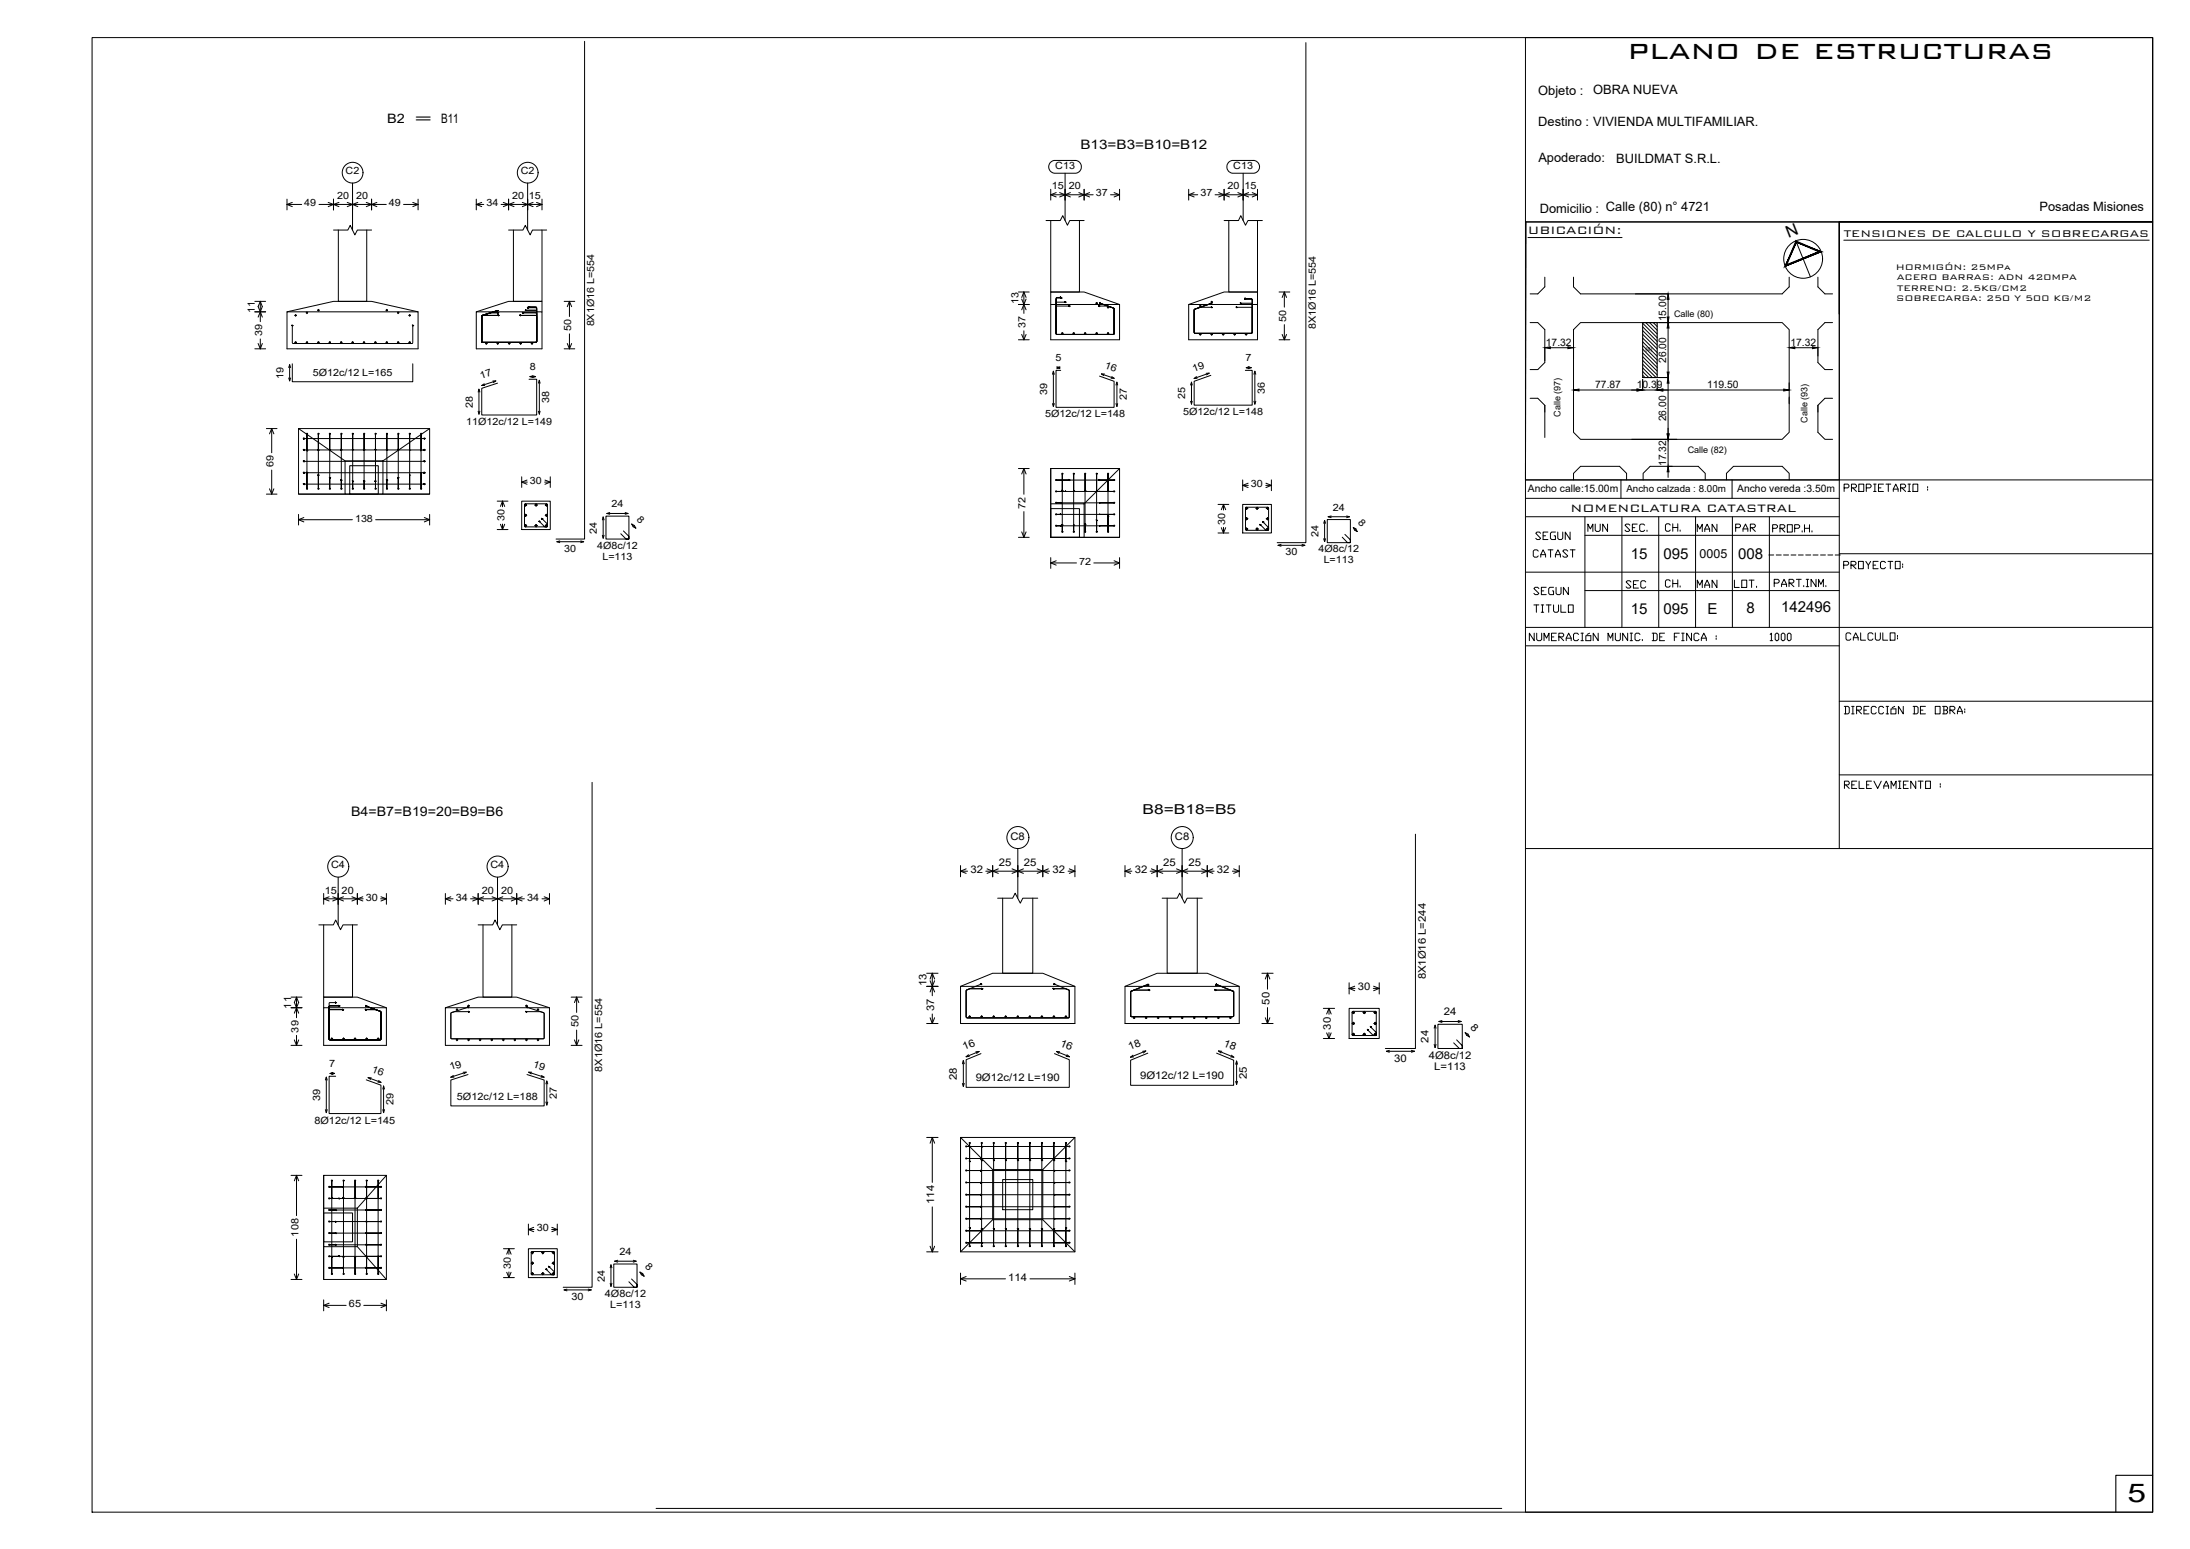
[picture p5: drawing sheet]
<svg xmlns="http://www.w3.org/2000/svg" width="594mm" height="420mm" viewBox="0 0 594 420" stroke-linecap="round" stroke-linejoin="round" font-family="sans-serif">
<defs><g id="words">
<text font-size="9.7" x="441.6" y="16.1">plano de estructuras</text>
<text font-size="7" x="577.1" y="407.5">5</text>
<g font-size="5.3">
<text x="429.7" y="145.3">MUN</text>
<text x="439.6" y="145.3">SEC.</text>
<text x="450.5" y="145.3">CH.</text>
<text x="469.5" y="145.3">PAR</text>
<text x="414.9" y="152.4">CATAST</text>
<text x="498.8" y="155.6">PROYECTO:</text>
<text x="439.9" y="160.9">SEC</text>
<text x="450.5" y="160.5">CH.</text>
<text x="414.9" y="162.6">SEGUN</text>
<text x="413.8" y="175">NUMERACIÓN MUNIC. DE FINCA : 1000</text>
<text x="499.5" y="175">CALCULO:</text>
<text x="499.2" y="215.2">RELEVAMIENTO :</text>
</g>
<g font-size="4.9">
<text x="499.2" y="134.4">PROPIETARIO :</text>
<text x="415.2" y="147.5">SEGUN</text>
<text x="459.3" y="145.3">MAN</text>
<text x="459.3" y="160.5">MAN</text>
<text x="469.2" y="160.5">LOT.</text>
<text x="414.9" y="167.2">TITULO</text>
<text x="499.2" y="194.7">DIRECCIÓN DE OBRA:</text>
</g>
<text font-size="4.5" x="485.1" y="64.7" transform="rotate(-22 485.1 64.7)">N</text>
<g font-size="4.1">
<text x="442.4" y="151.6">15</text>
<text x="451.3" y="151.6">095</text>
<text x="471.5" y="151.7">008</text>
<text x="442.4" y="166.6">15</text>
<text x="451.3" y="166.6">095</text>
<text x="463.2" y="166.6">E</text>
<text x="473.8" y="166.2">8</text>
<text x="483.2" y="166.1">142496</text>
</g>
<g font-size="3.9">
<text x="414.5" y="63.5">UBICACIÓN:</text>
<text x="426" y="138.8">NOMENCLATURA CATASTRAL</text>
</g>
<text font-size="3.7" x="309.9" y="220.9">B8=B18=B5</text>
<text font-size="3.6" x="95.2" y="221.3">B4=B7=B19=20=B9=B6</text>
<g font-size="3.5">
<text x="417.3" y="25.7">Objeto :</text>
<text x="432.2" y="25.5">OBRA NUEVA</text>
<text x="105" y="33.5">B2</text>
<text x="112.5" y="33.5">= B11</text>
<text x="417.3" y="34.3">Destino : VIVIENDA MULTIFAMILIAR.</text>
<text x="293.1" y="40.5">B13=B3=B10=B12</text>
<text x="417.3" y="43.9">Apoderado:</text>
<text x="438.4" y="44.2">BUILDMAT S.R.L.</text>
<text x="417.7" y="57.7">Domicilio : Calle (80) n° 4721</text>
<text x="553.3" y="57.4">Posadas Misiones</text>
<text x="500.2" y="64.3">TENSIONES DE CALCULO Y SOBRECARGAS</text>
</g>
<text font-size="3.4" x="461.1" y="151.3">0005</text>
<g font-size="2.9">
<text x="514.3" y="73.1">HORMIGÓN: 25MPa</text>
<text x="514.6" y="75.9">ACERO BARRAS: ADN 420MPA</text>
<text x="514.3" y="81.7">SOBRECARGA: 250 Y 500 KG/M2</text>
<text x="514.6" y="78.8">TERRENO: 2.5KG/CM2</text>
</g>
<g font-size="2.8">
<text x="452" y="87.2" transform="rotate(-90 452 87.2)">15.00</text>
<text x="419.4" y="93.8">17.32</text>
<text x="485.7" y="93.8">17.32</text>
<text x="452" y="98.4" transform="rotate(-90 452 98.4)">26.00</text>
<text x="432.7" y="105.2">77.87</text>
<text x="444" y="105.2">10.39</text>
<text x="463.1" y="105.2">119.50</text>
<text x="452" y="114.3" transform="rotate(-90 452 114.3)">26.00</text>
<text x="452" y="126.4" transform="rotate(-90 452 126.4)">17.32</text>
<text x="414.4" y="133.5">Ancho calle:15.00m</text>
<text x="471.3" y="133.5">Ancho vereda :3.50m</text>
<text x="274.1" y="227.7">C8</text>
<text x="318.7" y="227.7">C8</text>
<text x="263.2" y="236.8">32</text>
<text x="271" y="234.8">25</text>
<text x="277.7" y="234.8">25</text>
<text x="285.5" y="236.8">32</text>
<text x="307.8" y="236.8">32</text>
<text x="315.6" y="234.8">25</text>
<text x="322.4" y="234.8">25</text>
<text x="330.1" y="236.8">32</text>
<text x="251.4" y="267.5" transform="rotate(-90 251.4 267.5)">13</text>
<text x="368.3" y="268.6">30</text>
<text x="386.8" y="265.7" transform="rotate(-90 386.8 265.7)">8X1Ø16 L=244</text>
<text x="253.4" y="274.3" transform="rotate(-90 253.4 274.3)">37</text>
<text x="344.3" y="272.5" transform="rotate(-90 344.3 272.5)">50</text>
<text x="391.7" y="275.3">24</text>
<text x="361" y="279.3" transform="rotate(-90 361 279.3)">30</text>
<text x="398.7" y="278.8" transform="rotate(45 398.7 278.8)">8</text>
<text x="261.6" y="284.9" transform="rotate(-22 261.6 284.9)">16</text>
<text x="287.4" y="283.6" transform="rotate(22 287.4 283.6)">16</text>
<text x="306.5" y="284.9" transform="rotate(-22 306.5 284.9)">18</text>
<text x="331.7" y="283.6" transform="rotate(22 331.7 283.6)">18</text>
<text x="378.2" y="288">30</text>
<text x="387.5" y="282.8" transform="rotate(-90 387.5 282.8)">24</text>
<text x="387.6" y="287.2">4Ø8c/12</text>
<text x="259.5" y="292.9" transform="rotate(-90 259.5 292.9)">28</text>
<text x="264.7" y="293.2">9Ø12c/12 L=190</text>
<text x="309.3" y="292.6">9Ø12c/12 L=190</text>
<text x="338.2" y="292.7" transform="rotate(-90 338.2 292.7)">25</text>
<text x="389" y="290.3">L=113</text>
<text x="253.4" y="326.6" transform="rotate(-90 253.4 326.6)">114</text>
<text x="273.5" y="347.4">114</text>
</g>
<g font-size="2.7">
<text x="93.8" y="47.3">C2</text>
<text x="141.3" y="47.3">C2</text>
<text x="286.3" y="45.7">C13</text>
<text x="334.6" y="45.7">C13</text>
<text x="285.3" y="51.4">15</text>
<text x="289.9" y="51.4">20</text>
<text x="297.3" y="53.3">37</text>
<text x="325.6" y="53.3">37</text>
<text x="333" y="51.4">20</text>
<text x="337.6" y="51.4">15</text>
<text x="82.5" y="56">49</text>
<text x="91.4" y="54">20</text>
<text x="96.6" y="54">20</text>
<text x="105.5" y="56">49</text>
<text x="132" y="56">34</text>
<text x="138.9" y="54">20</text>
<text x="143.5" y="54">15</text>
<text x="276.3" y="82.6" transform="rotate(-90 276.3 82.6)">13</text>
<text x="69.1" y="84.8" transform="rotate(-90 69.1 84.8)">11</text>
<text x="155" y="89.8" transform="rotate(-90 155 89.8)">50</text>
<text x="161.2" y="88.6" transform="rotate(-90 161.2 88.6)">8X1Ø16 L=554</text>
<text x="278.2" y="89" transform="rotate(-90 278.2 89)">37</text>
<text x="348.9" y="87.3" transform="rotate(-90 348.9 87.3)">50</text>
<text x="356.9" y="89.2" transform="rotate(-90 356.9 89.2)">8X1Ø16 L=554</text>
<text x="71.1" y="91.2" transform="rotate(-90 71.1 91.2)">39</text>
<text x="84.8" y="101.9">5Ø12c/12 L=165</text>
<text x="143.7" y="100.5">8</text>
<text x="286.3" y="98">5</text>
<text x="299.5" y="99.9" transform="rotate(20 299.5 99.9)">16</text>
<text x="323.8" y="100.9" transform="rotate(-20 323.8 100.9)">19</text>
<text x="337.9" y="98">7</text>
<text x="76.9" y="102.7" transform="rotate(-90 76.9 102.7)">19</text>
<text x="130.5" y="102.8" transform="rotate(-18 130.5 102.8)">17</text>
<text x="284.1" y="107.1" transform="rotate(-90 284.1 107.1)">39</text>
<text x="343.1" y="106.8" transform="rotate(-90 343.1 106.8)">36</text>
<text x="128.2" y="110.6" transform="rotate(-90 128.2 110.6)">28</text>
<text x="148.9" y="109.3" transform="rotate(-90 148.9 109.3)">38</text>
<text x="283.5" y="113.2">5Ø12c/12 L=148</text>
<text x="305.6" y="108.6" transform="rotate(-90 305.6 108.6)">27</text>
<text x="320.9" y="112.6">5Ø12c/12 L=148</text>
<text x="321.5" y="108.3" transform="rotate(-90 321.5 108.3)">25</text>
<text x="126.5" y="115.2">11Ø12c/12 L=149</text>
<text x="74.2" y="126.8" transform="rotate(-90 74.2 126.8)">69</text>
<text x="143.8" y="131.3">30</text>
<text x="165.9" y="137.6">24</text>
<text x="339.3" y="132.1">30</text>
<text x="441.2" y="133.5">Ancho calzada : 8.00m</text>
<text x="96.3" y="141.5">138</text>
<text x="136.8" y="141.4" transform="rotate(-90 136.8 141.4)">30</text>
<text x="172.6" y="140.9" transform="rotate(45 172.6 140.9)">8</text>
<text x="278.2" y="138" transform="rotate(-90 278.2 138)">72</text>
<text x="332.4" y="142.3" transform="rotate(-90 332.4 142.3)">30</text>
<text x="361.5" y="138.5">24</text>
<text x="368.3" y="141.9" transform="rotate(46 368.3 141.9)">8</text>
<text x="153.1" y="149.6">30</text>
<text x="161.9" y="144.7" transform="rotate(-90 161.9 144.7)">24</text>
<text x="162" y="148.9">4Ø8c/12</text>
<text x="357.6" y="145.7" transform="rotate(-90 357.6 145.7)">24</text>
<text x="357.6" y="149.9">4Ø8c/12</text>
<text x="163.4" y="151.8">L=113</text>
<text x="292.7" y="153.2">72</text>
<text x="348.7" y="150.6">30</text>
<text x="359.1" y="152.7">L=113</text>
<text x="89.8" y="235.5">C4</text>
<text x="133.1" y="235.5">C4</text>
<text x="88.1" y="242.4">15</text>
<text x="92.7" y="242.4">20</text>
<text x="99.2" y="244.3">30</text>
<text x="123.6" y="244.3">34</text>
<text x="130.7" y="242.4">20</text>
<text x="135.9" y="242.4">20</text>
<text x="143" y="244.3">34</text>
<text x="79" y="273.6" transform="rotate(-90 79 273.6)">11</text>
<text x="80.9" y="280.1" transform="rotate(-90 80.9 280.1)">39</text>
<text x="156.9" y="278.6" transform="rotate(-90 156.9 278.6)">50</text>
<text x="89.3" y="289.5">7</text>
<text x="100.7" y="290.7" transform="rotate(20 100.7 290.7)">16</text>
<text x="122.3" y="290.4" transform="rotate(-18 122.3 290.4)">19</text>
<text x="144.4" y="289.3" transform="rotate(18 144.4 289.3)">19</text>
<text x="163.3" y="290.7" transform="rotate(-90 163.3 290.7)">8X1Ø16 L=554</text>
<text x="86.8" y="298.6" transform="rotate(-90 86.8 298.6)">39</text>
<text x="106.8" y="299.8" transform="rotate(-90 106.8 299.8)">29</text>
<text x="124" y="298.3">5Ø12c/12 L=188</text>
<text x="151" y="298.1" transform="rotate(-90 151 298.1)">27</text>
<text x="85.3" y="304.8">8Ø12c/12 L=145</text>
<text x="80.9" y="335.4" transform="rotate(-90 80.9 335.4)">108</text>
<text x="145.6" y="334">30</text>
<text x="168" y="340.4">24</text>
<text x="138.6" y="344.3" transform="rotate(-90 138.6 344.3)">30</text>
<text x="164" y="347.6" transform="rotate(-90 164 347.6)">24</text>
<text x="174.8" y="343.8" transform="rotate(44 174.8 343.8)">8</text>
<text x="155" y="352.6">30</text>
<text x="164.1" y="351.9">4Ø8c/12</text>
<text x="94.7" y="354.6">65</text>
<text x="165.5" y="354.8">L=113</text>
</g>
<text font-size="2.6" x="478.7" y="151.7">----------</text>
<g font-size="2.5">
<text x="454.1" y="86.1">Calle (80)</text>
<text x="423.3" y="113" transform="rotate(-90 423.3 113)">Calle (97)</text>
<text x="490.3" y="114.7" transform="rotate(-90 490.3 114.7)">Calle (93)</text>
<text x="457.8" y="122.8">Calle (82)</text>
</g>
<text font-size="1.5" x="446.4" y="95.2">(8)</text>
</g></defs>
<!-- layer: Dibujo_Geometria -->
<g fill="none" stroke="#000" stroke-width=".27">
<path d="M283.8 59.8h3.8l.7-1.3 1.3 2.6 .6-1.3h3.9M285 59.8v19.4h7.8v-19.4M332.1 59.8h3.9l.6-1.3 1.3 2.6 .6-1.3h3.9M333.3 59.8v19.4h7.8v-19.4M90.5 62.4h3.9l.6-1.3 1.3 2.6 .6-1.3h3.9M91.8 62.4v19.3h7.7v-19.3M138 62.4h3.9l.6-1.3 1.3 2.6 .6-1.3h3.9M139.3 62.4v19.3h7.7v-19.3M77.9 84.6h35.5v10h-35.5zM77.9 84.6l12.6-2.9h10.3l12.6 2.9M129.2 84.6h17.8v10h-17.8zM129.2 84.6l8.8-2.9h9v2.9"/>
<path d="M285 82.6h18.7v9.6h-18.7zM285 82.6v-3.4h9.1l9.6 3.4M322.5 82.6h18.6v9.6h-18.6zM322.5 82.6l9.6-3.4h9v3.4M81 116.2h35.5v17.8h-35.5zM81 116.2l12.6 8.8M116.5 116.2l-12.6 8.8M81 134h12.6M93.6 125h10.3v9h-10.3zM94.9 126.3h7.7v7.7h-7.7zM103.9 134h12.6M141.5 135.9h7.8v7.7h-7.8z"/>
<path d="M285 127.1h18.7v18.7h-18.7zM285 136.7h9.1v9.1h-9.1zM285 138h7.8v7.8h-7.8zM285 127.1v9.6M303.7 127.1l-9.6 9.6M337.1 136.8h7.8v7.8h-7.8zM294.1 145.8h9.6M86.5 250.9h3.9l.7-1.3 1.3 2.6 .6-1.3h3.9M87.8 250.9v19.6h7.8v-19.6M129.7 250.9h3.9l.7-1.3 1.3 2.6 .7-1.3h3.9M131 250.9v19.6h7.9v-19.6M270.6 243.6h4.1l.7-1.3 1.4 2.7 .7-1.4h4"/>
<path d="M272 243.6v20.4h8.2v-20.4M315.3 243.6h4l.7-1.3 1.4 2.7 .6-1.4h4.1M316.6 243.6v20.4h8.2v-20.4M87.8 273.3h17v10.2h-17zM87.8 273.3v-2.8h9.1l7.9 2.8M120.8 273.3h28.3v10.2h-28.3zM120.8 273.3l8.9-2.8h10.5l8.9 2.8M260.6 267.5h31v10.1h-31zM260.6 267.5l8.7-3.5h13.6l8.7 3.5M305.2 267.5h31v10.1h-31zM305.2 267.5l8.7-3.5h13.6l8.7 3.5M366 273.5h8.1v8.2h-8.1z"/>
<path d="M87.8 318.8h17v28.2h-17zM87.8 318.8v8.9M104.8 318.8l-7.9 8.9M260.6 308.5h31v31.1h-31zM260.6 308.5l8.7 8.7M269.3 317.2h13.6v13.6h-13.6zM272 320h8.2v8.1h-8.2zM291.6 308.5l-8.7 8.7M87.8 327.7h9.1v10.5h-9.1zM87.8 329h7.8v7.8h-7.8zM87.8 338.2v8.8M96.9 338.2l7.9 8.8"/>
<path d="M143.3 338.7h7.9v7.8h-7.9zM269.3 330.8l-8.7 8.8M282.9 330.8l8.7 8.8"/>
</g>
<!-- layer: Dibujo_Barras -->
<g fill="none" stroke="#000" stroke-width=".27">
<path d="M79.3 88.3h.1M79.3 88.3l.1 4.9h32.4l.2-4.9M79.9 85.6h.5M79.9 92.9h.5M80.2 85.3v.5M80.2 92.7v.4M83 92.9h.5M83 84.8h.5M83.3 84.6v.5M83.3 92.7v.4M86.1 92.9h.5M86.1 84.2h.5"/>
<path d="M86.4 83.9v.5M86.4 92.7v.4M89.2 92.9h.5M89.5 92.7v.4M92.3 92.9h.5M92.5 92.7v.4M95.4 92.9h.5M95.6 92.7v.4M98.5 92.9h.5M98.7 92.7v.4M101.6 92.9h.5M101.8 92.7v.4"/>
<path d="M104.7 92.9h.5M104.7 84.2h.5M104.9 83.9v.5M104.9 92.7v.4M107.8 92.9h.4M107.8 84.8h.4M108 84.6v.5M108 92.7v.4M110.9 85.6h.4M110.9 92.9h.4M111.1 85.3v.5M111.1 92.7v.4"/>
<path d="M112 88.3h.1M131.7 93.2h.5M131.9 93v.4M134.8 93.2h.5M135 84.2h.1M135 93v.4M135 84.8h.1M135 84.8a6.6 6.6 0 0 0-4.2 .8v7.2h14.6l.2-.2-.1-7.6-3.6-.2M135.2 85.6h.1M135.2 85.6h-4.3l-.2 .1 .1 7.1h14.7v-7.1l-4.4-.1M137.9 93.2h.4M138.1 93v.4"/>
<path d="M141 93.2h.4M141.1 85.6h.1M141.2 93v.4M141.9 84.8h.1M142.5 84.2h.1M142.5 84.2l3 .1v8.5h-14.7l-.1-7.1 4.3-1.5M143.2 83.4h.1M143.2 83.4h2.1l.3 .3-.1 9.1h-14.8v-7.1l4.3-1.5-4.3 1.5v7.1h14.8v-8.5l-3-.1M143.5 83.2h.1M143.5 83.2h1.8l.3 .2-.1 9.4h-14.8v-7.1l4.3-1.5-4.3 1.5v7.1h14.8l.1-9.1-.3-.3h-2.1M144.1 93.2h.4M144.3 93v.4"/>
<path d="M287.7 80.7h.1M287.7 80.7h-1.1l-.1 .2 .1 9.8 15.6-.1v-6.9l-3.9-1.5 3.9 1.5v6.9l-15.6 .1-.1-9.6 .2-.2h1.2M287.9 80.9h.1M287.9 90.4h.5M288.2 90.2v.4M289 82h.1M289 82h-2.4l-.1 .2 .1 8.5h15.5l.1-7-3.9-1.5M290.1 83h.1M290.1 83l-3.6 .1 .1 7.6h15.5v-7.1a6.2 6.2 0 0 0-3.9-.6M291 90.4h.5M291.3 90.2v.4M294.1 90.4h.5"/>
<path d="M294.3 90.2v.4M297.2 90.4h.5M297.2 82.3h.5M297.5 82v.5M297.5 90.2v.4M298.2 83h.1M298.3 82.2h.1M300.4 90.4h.4M300.4 83.4h.4M300.6 83.1v.5M300.6 90.2v.4M325.3 90.7h.5"/>
<path d="M325.3 83h.5M325.6 82.8v.5M325.6 90.5v.4M328.5 82.3h.1M328.5 90.7h.4M328.5 82h.4M328.6 83.4h.1M328.6 83.4h-3.1l-1.6 .6 .2 6.4h15.5v-6.9l-4.2-.1M328.7 81.7v.5M328.7 90.5v.4M331.6 90.7h.4M331.8 90.5v.4"/>
<path d="M334.7 90.7h.5M334.9 90.5v.4M335.4 83.4h.1M336.5 82.3h.1M336.5 82.3l3.1 .1v8h-15.5l-.2-6.4 4.6-1.7M337.6 81.2h.1M337.8 90.7h.4M337.8 81h.1M337.8 81h1.6l.3 .2-.1 9.2h-15.5l-.2-6.4 4.6-1.7-4.6 1.7 .2 6.4h15.5l.1-9-.1-.2h-2M338 90.5v.4M82.4 119h.1M82.4 119h32.7"/>
<path d="M115.1 119h.1M82.4 131.3h.1M82.4 128.2h.1M82.4 125.1h.1M82.4 122h.1M82.4 131.3h32.7M82.4 128.2h32.7M82.4 125.1h32.7M82.4 122h32.7M83.3 128.2h.1M83.3 122.2h.1M83.3 122.2v-4.5v14.9v-4.4"/>
<path d="M86.4 128.9h.1M86.4 122.1h.1M86.4 122.1v-4.4v14.9v-3.7M89.5 129.6h.1M89.5 122h.1M89.5 122v-4.3v14.9v-3M92.6 130.3h.1M92.6 122h.1M92.6 122v-4.3v14.9v-2.3M95.7 130.5h.1M95.7 122h.1M95.7 122v-4.3v14.9v-2.1"/>
<path d="M98.8 130.5h.1M98.8 122h.1M98.8 122v-4.3v14.9v-2.1M101.9 130.5h.1M101.9 122h.1M101.9 122v-4.3v14.9v-2.1M104.9 130.3h.1M104.9 122h.1M104.9 122v-4.3v14.9v-2.3M108 129.6h.1M108 122h.1M108 122v-4.3v14.9v-3"/>
<path d="M111.1 128.9h.1M111.1 122.1h.1M111.1 122.1v-4.4v14.9v-3.7M114.2 128.2h.1M114.2 122.2h.1M114.2 122.2v-4.5v14.9v-4.4M115.1 131.3h.1M115.1 128.2h.1M115.1 125.1h.1M115.1 122h.1M142.3 139.8h.6M142.3 137h.6"/>
<path d="M142.6 136.7v.6M142.6 139.5v.6M145.1 137h.6M145.4 136.7v.6M147.9 139.8h.6M147.9 137h.6M148.2 136.7v.6M148.2 139.5v.6M287.7 139.5h.1M287.7 139.5h-1.2h15.7h-3.9M287.9 136.4h.1M287.9 136.4h-1.4h15.7h-3.9"/>
<path d="M288.2 133.1h.1M288.2 133.1v-4.6v15.8v-1.9M289 133.3h.1M289 133.3h-2.5h15.7h-3.9M290.1 130.2h.1M290.1 130.2h-3.6h15.7h-4M291.3 133.1h.1M291.3 133.1v-4.6v15.8v-1.9M294.3 133.1h.1M294.3 133.1v-4.6v15.8v-2.1M297.5 133.1h.1M297.5 133.1v-4.6v15.8v-3.2"/>
<path d="M298.2 130.2h.1M298.3 139.5h.1M298.3 136.4h.1M298.3 133.3h.1M300.6 133.3h.1M300.6 133.3v-4.8v15.8v-4.3M337.9 137.9h.6M338.2 137.6v.6M340.7 137.9h.6M341 137.6v.6M343.5 137.9h.6M343.8 137.6v.6"/>
<path d="M142.3 142.6h.6M142.6 142.3v.6M145.1 142.6h.6M145.4 142.3v.6M146.3 141.4h.1M147.1 140.7h.1M147.1 140.7l1.4 1.5-.1 .7h-6v-6.2l6.1 .1v6h-.8l-1.4-1.4M147.9 142.6h.6M148.2 142.3v.6M287.7 142.6h.1M287.7 142.6h-1.2h15.7h-3.9M288.2 142.4h.1"/>
<path d="M291.3 142.4h.1M294.3 142.2h.1M297.5 141.1h.1M298.3 142.6h.1M300.6 140h.1M337.9 143.5h.6M337.9 140.7h.6M338.2 140.4v.6M338.2 143.2v.6M340.7 143.5h.6M341 143.2v.6M341.9 142.4h.1"/>
<path d="M342.6 141.6h.1M342.6 141.6l1.5 1.5-.1 .7h-6.1v-6.2l6.2 .1v6l-.7 .1-1.5-1.4M343.5 143.5h.6M343.5 140.7h.6M343.8 140.4v.6M343.8 143.2v.6M91.1 271.9h.1M91.1 271.9l-1.8 .2v9.8l.2 .2 13.7-.1 .1-7.5-3.9-1.6 3.9 1.6-.1 7.5-13.9-.1v-8.9l2.6-.2-2.6 .2v8.9l13.9 .1 .1-7.5-3.9-1.6M91.9 272.8h.1M93 273.9h.1M93 273.9l-3.7 .1v7.9l13.9 .1 .1-7.5-1.4-.6h-2.7M99.2 273.9h.1"/>
<path d="M99.4 272.9h.1M123.7 273.9h.5M124 273.6v.5M126.9 272.8h.4M127 273.2h.1M127 273.2l-4.7 1.6 .1 6.9h25.1v-7l-4.5-1.5M127.1 272.6v.5M127.1 274.4h.1M127.1 274.4h-3.8l-1 .4 .1 6.9h25.1v-7l-.9-.3h-3.9M142.5 272.8h.5M142.7 274.4h.1M142.8 272.6v.5"/>
<path d="M143 273.2h.1M145.7 273.9h.5M145.9 273.6v.5M262.8 275.8h.5M263 275.5v.5M266 275.8h.5M266.1 267h.1M266.1 267l-4 1.7v7.1l.2 .3h27.6l.2-7.4-4.1-1.7M266.3 275.5v.5M266.4 268.2h.1M266.4 268.2h-3.3l-.9 .4-.1 7.2 .2 .3h27.6l.1-7.5-.9-.4h-3.3M269.3 275.8h.5"/>
<path d="M269.5 275.5v.5M272.6 275.8h.4M272.8 275.5v.5M275.8 275.8h.5M276.1 275.5v.5M279.1 275.8h.5M279.4 275.5v.5M282.4 275.8h.5M282.6 275.5v.5M285.6 275.8h.5M285.8 268.2h.1M285.9 275.5v.5"/>
<path d="M286 267h.1M288.9 275.8h.5M289.1 275.5v.5M307.4 276.1h.5M307.6 275.8v.5M310.6 276.1h.5M310.9 275.8v.5M311.4 267h.1M311.4 267l-4.7 2 .1 6.7h27.7l.1-6.8-4.6-1.9M311.4 267.2h.1M311.4 267.2h-.5l-4.2 1.8 .1 6.7h27.7l.1-6.8-4.1-1.6-.5-.1M311.7 268.6h.1"/>
<path d="M311.7 268.6h-4.1l-.9 .4 .1 6.7 27.8-.1v-6.7l-.8-.3h-4.1M313.9 276.1h.5M314.2 275.8v.5M317.2 276.1h.5M317.4 275.8v.5M320.4 276.1h.5M320.7 275.8v.5M323.7 276.1h.5M323.9 275.8v.5M327 276.1h.4M327.2 275.8v.5M329.7 268.6h.1"/>
<path d="M330 267.2h.1M330 267h.1M330.2 276.1h.5M330.5 275.8v.5M333.5 276.1h.5M333.8 275.8v.5M366.8 277.6h.6M366.8 274.7h.6M367.1 274.3v.7M367.1 277.3v.6M369.7 274.7h.7M370.1 274.3v.7"/>
<path d="M371 279.4h.1M371.8 278.6h.1M371.8 278.6l1.5 1.4v.9h-6.4l-.1-6.5h6.5v6.4h-.8l-1.5-1.4M372.7 277.6h.6M372.7 274.7h.6M373 274.3v.7M373 277.3v.6M89.8 281.8h.5M90 281.5v.5M92.9 281.8h.5M93.2 281.5v.5M96.1 281.8h.4"/>
<path d="M96.3 281.5v.5M99.2 281.8h.5M99.4 281.5v.5M102.3 281.8h.5M102.6 281.5v.5M123.7 282.1h.5M124 281.9v.4M126.9 282.1h.4M127.1 281.9v.4M130 282.1h.5M130.2 281.9v.4M133.1 282.1h.5"/>
<path d="M133.4 281.9v.4M136.3 282.1h.4M136.5 281.9v.4M139.4 282.1h.5M139.7 281.9v.4M142.5 282.1h.5M142.8 281.9v.4M145.7 282.1h.5M145.9 281.9v.4M366.8 280.6h.6M367.1 280.2v.7M369.7 280.6h.7"/>
<path d="M370.1 280.2v.7M372.7 280.6h.6M373 280.2v.7M263 315h.1M263 315v-5v28v-4.9M266.1 317.5h.1M266.1 314.2h.1M266.1 317.5h-4h28h-4.1M266.1 314.2h-4h28h-4.1M266.3 314.7h.1M266.3 314.7v-4.7v28v-4.7M266.4 311h.1"/>
<path d="M266.4 311h-4.3h28h-4.3M269.5 314.7h.1M269.5 314.7v-4.7v28v-4.6M272.8 314.7h.1M272.8 314.7v-4.7v28v-4.6M276.1 314.7h.1M276.1 314.7v-4.7v28v-4.6M279.4 314.7h.1M279.4 314.7v-4.7v28v-4.6M282.6 314.7h.1M282.6 314.7v-4.7v28v-4.6M285.8 311h.1"/>
<path d="M285.9 314.7h.1M285.9 314.7v-4.7v28v-4.7M286 317.5h.1M286 314.2h.1M289.1 315h.1M289.1 315v-5v28v-4.9M90 325h.1M90 325v-4.7v25.3v-4.7M91.1 337.7h.1M91.1 334.5h.1M91.1 331.3h.1M91.1 328.2h.1"/>
<path d="M91.1 337.7h-1.8h14h-3.9M91.1 334.5h-1.8h14h-3.9M91.1 331.3h-1.8h14h-3.9M91.1 328.2h-1.8h14h-3.9M91.9 325.1h.1M91.9 325.1h-2.6h14h-3.9M93 321.9h.1M93 321.9h-3.7h14h-4.1M93.2 325h.1M93.2 325v-4.7v25.3v-4.7M96.3 325h.1M96.3 325v-4.7v25.3v-4.7"/>
<path d="M99.2 321.9h.1M99.4 337.7h.1M99.4 334.5h.1M99.4 331.3h.1M99.4 328.2h.1M99.4 325.1h.1M99.4 325h.1M99.4 325v-4.7v25.3v-4.7M102.6 325.1h.1M102.6 325.1v-4.8v25.3v-4.9M144.1 339.8h.6M144.4 339.5v.6"/>
<path d="M146.9 339.8h.7M147.2 339.5v.6M149.8 339.8h.6M150.1 339.5v.6M263 333.1h.1M266.1 333.8h.1M266.1 330.6h.1M266.1 327.3h.1M266.1 324.1h.1M266.1 320.8h.1M266.1 333.8h-4h28h-4.1M266.1 330.6h-4h28h-4.1"/>
<path d="M266.1 327.3h-4h28h-4.1M266.1 324.1h-4h28h-4.1M266.1 320.8h-4h28h-4.1M266.3 333.3h.1M266.4 337.1h.1M266.4 337.1h-4.3h28h-4.3M269.5 333.4h.1M272.8 333.4h.1M276.1 333.4h.1M279.4 333.4h.1M282.6 333.4h.1M285.8 337.1h.1"/>
<path d="M285.9 333.3h.1M286 333.8h.1M286 330.6h.1M286 327.3h.1M286 324.1h.1M286 320.8h.1M289.1 333.1h.1M90 340.9h.1M91.9 340.8h.1M91.9 340.8h-2.6h14h-3.9M93 343.9h.1M93 343.9h-3.7h14h-4.1"/>
<path d="M93.2 340.9h.1M96.3 340.9h.1M99.2 343.9h.1M99.4 340.8h.1M99.4 340.9h.1M102.6 340.7h.1M144.1 345.5h.6M144.1 342.6h.6M144.4 342.3v.6M144.4 345.2v.6M146.9 345.5h.7M147.2 345.2v.6"/>
<path d="M148.2 344.3h.1M148.9 343.6h.1M148.9 343.6l1.5 1.4-.1 .8h-6.1l-.1-6.2h6.3l-.1 6.2h-.7l-1.4-1.5M149.8 345.5h.6M149.8 342.6h.6M150.1 342.3v.6M150.1 345.2v.6"/>
<circle cx="80.2" cy="85.5" r=".15"/>
<circle cx="80.2" cy="92.9" r=".15"/>
<circle cx="83.3" cy="92.9" r=".15"/>
<circle cx="83.3" cy="84.8" r=".15"/>
<circle cx="86.4" cy="92.9" r=".15"/>
<circle cx="86.4" cy="84.1" r=".15"/>
<circle cx="89.5" cy="92.9" r=".15"/>
<circle cx="92.6" cy="92.9" r=".15"/>
<circle cx="95.7" cy="92.9" r=".15"/>
<circle cx="98.7" cy="92.9" r=".15"/>
<circle cx="101.8" cy="92.9" r=".15"/>
<circle cx="104.9" cy="84.1" r=".15"/>
<circle cx="104.9" cy="92.9" r=".15"/>
<circle cx="108" cy="84.8" r=".15"/>
<circle cx="108" cy="92.9" r=".15"/>
<circle cx="111.1" cy="92.9" r=".15"/>
<circle cx="111.1" cy="85.5" r=".15"/>
<circle cx="131.9" cy="93.2" r=".15"/>
<circle cx="135" cy="93.2" r=".15"/>
<circle cx="138.2" cy="93.2" r=".15"/>
<circle cx="141.2" cy="93.2" r=".15"/>
<circle cx="144.3" cy="93.2" r=".15"/>
<circle cx="288.2" cy="90.4" r=".15"/>
<circle cx="291.3" cy="90.4" r=".15"/>
<circle cx="294.4" cy="90.4" r=".15"/>
<circle cx="297.5" cy="82.2" r=".15"/>
<circle cx="297.5" cy="90.4" r=".15"/>
<circle cx="300.6" cy="90.4" r=".15"/>
<circle cx="300.6" cy="83.3" r=".15"/>
<circle cx="325.6" cy="83" r=".15"/>
<circle cx="325.6" cy="90.7" r=".15"/>
<circle cx="328.7" cy="90.7" r=".15"/>
<circle cx="328.7" cy="81.9" r=".15"/>
<circle cx="331.8" cy="90.7" r=".15"/>
<circle cx="334.9" cy="90.7" r=".15"/>
<circle cx="338.1" cy="90.7" r=".15"/>
<circle cx="82.4" cy="118.9" r=".15"/>
<circle cx="83.3" cy="117.7" r=".15"/>
<circle cx="86.4" cy="117.7" r=".15"/>
<circle cx="89.5" cy="117.7" r=".15"/>
<circle cx="92.6" cy="117.7" r=".15"/>
<circle cx="95.7" cy="117.7" r=".15"/>
<circle cx="98.8" cy="117.7" r=".15"/>
<circle cx="101.9" cy="117.7" r=".15"/>
<circle cx="105" cy="117.7" r=".15"/>
<circle cx="108.1" cy="117.7" r=".15"/>
<circle cx="111.1" cy="117.7" r=".15"/>
<circle cx="114.2" cy="117.7" r=".15"/>
<circle cx="115.1" cy="118.9" r=".15"/>
<circle cx="82.4" cy="122" r=".15"/>
<circle cx="82.4" cy="125.1" r=".15"/>
<circle cx="82.4" cy="131.3" r=".15"/>
<circle cx="82.4" cy="128.2" r=".15"/>
<circle cx="83.3" cy="132.6" r=".15"/>
<circle cx="86.4" cy="132.6" r=".15"/>
<circle cx="89.5" cy="132.6" r=".15"/>
<circle cx="92.6" cy="132.6" r=".15"/>
<circle cx="95.7" cy="132.6" r=".15"/>
<circle cx="98.8" cy="132.6" r=".15"/>
<circle cx="101.9" cy="132.6" r=".15"/>
<circle cx="105" cy="132.6" r=".15"/>
<circle cx="108.1" cy="132.6" r=".15"/>
<circle cx="111.1" cy="132.6" r=".15"/>
<circle cx="114.2" cy="132.6" r=".15"/>
<circle cx="115.1" cy="128.2" r=".15"/>
<circle cx="115.1" cy="125.1" r=".15"/>
<circle cx="115.1" cy="131.3" r=".15"/>
<circle cx="115.1" cy="122" r=".15"/>
<circle cx="142.6" cy="139.8" r=".19"/>
<circle cx="142.6" cy="137" r=".19"/>
<circle cx="145.4" cy="137" r=".19"/>
<circle cx="148.2" cy="139.8" r=".19"/>
<circle cx="148.2" cy="137" r=".19"/>
<circle cx="286.5" cy="133.3" r=".15"/>
<circle cx="286.5" cy="136.4" r=".15"/>
<circle cx="286.5" cy="130.2" r=".15"/>
<circle cx="286.5" cy="139.5" r=".15"/>
<circle cx="288.2" cy="128.5" r=".15"/>
<circle cx="291.3" cy="128.5" r=".15"/>
<circle cx="294.4" cy="128.5" r=".15"/>
<circle cx="297.5" cy="128.5" r=".15"/>
<circle cx="300.6" cy="128.5" r=".15"/>
<circle cx="302.2" cy="130.2" r=".15"/>
<circle cx="302.2" cy="136.4" r=".15"/>
<circle cx="302.2" cy="139.5" r=".15"/>
<circle cx="302.2" cy="133.3" r=".15"/>
<circle cx="338.2" cy="137.9" r=".19"/>
<circle cx="341" cy="137.9" r=".19"/>
<circle cx="343.9" cy="137.9" r=".19"/>
<circle cx="142.6" cy="142.6" r=".19"/>
<circle cx="145.4" cy="142.6" r=".19"/>
<circle cx="148.2" cy="142.6" r=".19"/>
<circle cx="286.5" cy="142.6" r=".15"/>
<circle cx="288.2" cy="144.3" r=".15"/>
<circle cx="291.3" cy="144.3" r=".15"/>
<circle cx="294.4" cy="144.3" r=".15"/>
<circle cx="297.5" cy="144.3" r=".15"/>
<circle cx="300.6" cy="144.3" r=".15"/>
<circle cx="302.2" cy="142.6" r=".15"/>
<circle cx="338.2" cy="140.7" r=".19"/>
<circle cx="338.2" cy="143.5" r=".19"/>
<circle cx="341" cy="143.5" r=".19"/>
<circle cx="343.9" cy="140.7" r=".19"/>
<circle cx="343.9" cy="143.5" r=".19"/>
<circle cx="124" cy="273.8" r=".15"/>
<circle cx="127.1" cy="272.8" r=".15"/>
<circle cx="142.8" cy="272.8" r=".15"/>
<circle cx="145.9" cy="273.8" r=".15"/>
<circle cx="263" cy="275.7" r=".15"/>
<circle cx="266.3" cy="275.7" r=".15"/>
<circle cx="269.6" cy="275.7" r=".15"/>
<circle cx="272.8" cy="275.7" r=".15"/>
<circle cx="276.1" cy="275.7" r=".15"/>
<circle cx="279.4" cy="275.7" r=".15"/>
<circle cx="282.6" cy="275.7" r=".15"/>
<circle cx="285.9" cy="275.7" r=".15"/>
<circle cx="289.2" cy="275.7" r=".15"/>
<circle cx="307.7" cy="276.1" r=".15"/>
<circle cx="310.9" cy="276.1" r=".15"/>
<circle cx="314.2" cy="276.1" r=".15"/>
<circle cx="317.4" cy="276.1" r=".15"/>
<circle cx="320.7" cy="276.1" r=".15"/>
<circle cx="324" cy="276.1" r=".15"/>
<circle cx="327.2" cy="276.1" r=".15"/>
<circle cx="330.5" cy="276.1" r=".15"/>
<circle cx="333.8" cy="276.1" r=".15"/>
<circle cx="367.1" cy="274.6" r=".23"/>
<circle cx="367.1" cy="277.6" r=".23"/>
<circle cx="370.1" cy="274.6" r=".23"/>
<circle cx="373.1" cy="277.6" r=".23"/>
<circle cx="373.1" cy="274.6" r=".23"/>
<circle cx="90" cy="281.7" r=".15"/>
<circle cx="93.2" cy="281.7" r=".15"/>
<circle cx="96.3" cy="281.7" r=".15"/>
<circle cx="99.5" cy="281.7" r=".15"/>
<circle cx="102.6" cy="281.7" r=".15"/>
<circle cx="124" cy="282" r=".15"/>
<circle cx="127.1" cy="282" r=".15"/>
<circle cx="130.2" cy="282" r=".15"/>
<circle cx="133.4" cy="282" r=".15"/>
<circle cx="136.5" cy="282" r=".15"/>
<circle cx="139.7" cy="282" r=".15"/>
<circle cx="142.8" cy="282" r=".15"/>
<circle cx="145.9" cy="282" r=".15"/>
<circle cx="367.1" cy="280.6" r=".23"/>
<circle cx="370.1" cy="280.6" r=".23"/>
<circle cx="373.1" cy="280.6" r=".23"/>
<circle cx="262.1" cy="317.5" r=".15"/>
<circle cx="262.1" cy="314.2" r=".15"/>
<circle cx="262.1" cy="311" r=".15"/>
<circle cx="263" cy="310" r=".15"/>
<circle cx="266.3" cy="310" r=".15"/>
<circle cx="269.6" cy="310" r=".15"/>
<circle cx="272.8" cy="310" r=".15"/>
<circle cx="276.1" cy="310" r=".15"/>
<circle cx="279.4" cy="310" r=".15"/>
<circle cx="282.6" cy="310" r=".15"/>
<circle cx="285.9" cy="310" r=".15"/>
<circle cx="289.2" cy="310" r=".15"/>
<circle cx="290.1" cy="317.5" r=".15"/>
<circle cx="290.1" cy="314.2" r=".15"/>
<circle cx="290.1" cy="311" r=".15"/>
<circle cx="89.3" cy="321.9" r=".15"/>
<circle cx="89.3" cy="331.3" r=".15"/>
<circle cx="89.3" cy="328.2" r=".15"/>
<circle cx="89.3" cy="325.1" r=".15"/>
<circle cx="89.3" cy="337.6" r=".15"/>
<circle cx="89.3" cy="334.5" r=".15"/>
<circle cx="90" cy="320.2" r=".15"/>
<circle cx="93.2" cy="320.2" r=".15"/>
<circle cx="96.3" cy="320.2" r=".15"/>
<circle cx="99.5" cy="320.2" r=".15"/>
<circle cx="102.6" cy="320.2" r=".15"/>
<circle cx="103.4" cy="331.3" r=".15"/>
<circle cx="103.4" cy="328.2" r=".15"/>
<circle cx="103.4" cy="325.1" r=".15"/>
<circle cx="103.4" cy="321.9" r=".15"/>
<circle cx="103.4" cy="337.6" r=".15"/>
<circle cx="103.4" cy="334.5" r=".15"/>
<circle cx="144.4" cy="339.7" r=".19"/>
<circle cx="147.3" cy="339.7" r=".19"/>
<circle cx="150.1" cy="339.7" r=".19"/>
<circle cx="262.1" cy="330.6" r=".15"/>
<circle cx="262.1" cy="327.3" r=".15"/>
<circle cx="262.1" cy="320.7" r=".15"/>
<circle cx="262.1" cy="324" r=".15"/>
<circle cx="262.1" cy="337.1" r=".15"/>
<circle cx="262.1" cy="333.8" r=".15"/>
<circle cx="263" cy="338" r=".15"/>
<circle cx="266.3" cy="338" r=".15"/>
<circle cx="269.6" cy="338" r=".15"/>
<circle cx="272.8" cy="338" r=".15"/>
<circle cx="276.1" cy="338" r=".15"/>
<circle cx="279.4" cy="338" r=".15"/>
<circle cx="282.6" cy="338" r=".15"/>
<circle cx="285.9" cy="338" r=".15"/>
<circle cx="289.2" cy="338" r=".15"/>
<circle cx="290.1" cy="324" r=".15"/>
<circle cx="290.1" cy="327.3" r=".15"/>
<circle cx="290.1" cy="320.7" r=".15"/>
<circle cx="290.1" cy="330.6" r=".15"/>
<circle cx="290.1" cy="337.1" r=".15"/>
<circle cx="290.1" cy="333.8" r=".15"/>
<circle cx="89.3" cy="343.9" r=".15"/>
<circle cx="89.3" cy="340.8" r=".15"/>
<circle cx="90" cy="345.5" r=".15"/>
<circle cx="93.2" cy="345.5" r=".15"/>
<circle cx="96.3" cy="345.5" r=".15"/>
<circle cx="99.5" cy="345.5" r=".15"/>
<circle cx="102.6" cy="345.5" r=".15"/>
<circle cx="103.4" cy="340.8" r=".15"/>
<circle cx="103.4" cy="343.9" r=".15"/>
<circle cx="144.4" cy="342.6" r=".19"/>
<circle cx="144.4" cy="345.5" r=".19"/>
<circle cx="147.3" cy="345.5" r=".19"/>
<circle cx="150.1" cy="345.5" r=".19"/>
<circle cx="150.1" cy="342.6" r=".19"/>
</g>
<!-- layer: Cotas_Despiece_Acotado -->
<g fill="none" stroke="#000" stroke-width=".27">
<path d="M78.6 98.9l-.3 .8M78.6 98.9l.2 .8M78.6 98.9v4.4M286.7 99.5l.8 .2M286.8 99.7l.7 .3M286.8 99.7h.7M287.5 99.7l-.8 .3M287.5 99.5l-.7 .2M338.1 99.7h1.3M338.1 99.7l.7 .3M338.6 99.5l.8 .2M338.8 99.5l-.7 .2"/>
<path d="M339.4 99.7l-.8 .3M78.3 102.5l.3 .8M78.8 102.5l-.2 .8M129.7 111.5l.2 .8M129.9 105.6l-.2 .7M129.9 105.6l.3 .7M129.9 105.6v6.7M130.2 111.5l-.3 .8M130.7 104.6h.8M131.4 104.1l-.7 .5M133.7 103.3h.8M134.5 103.3l-.7 .5"/>
<path d="M134.5 103.3l-3.8 1.3M143.8 102.2l.7 .2 .8-.2M143.8 102.2l.7-.3 .8 .3M143.8 102.2h1.5M146 111.5l.3 .8M146.3 103.2l-.3 .7M146.3 103.2l.2 .7M146.3 103.2v9.1M146.5 111.5l-.2 .8M285.5 109.5l.2 .7M285.7 100.7l-.2 .8M285.7 100.7l.3 .8"/>
<path d="M285.7 100.7v9.5M286 109.5l-.3 .7M298.8 101.4l.6 .5M298.8 101.4h.8M298.8 101.4l3.4 1.2M301.4 102.6h.8M301.6 102.2l.6 .4M302.7 109.5l.3 .7M303 103.7l-.3 .7M303 103.7l.2 .7M303 103.7v6.5M303.2 109.5l-.2 .7"/>
<path d="M323 108.8l.2 .8M323.2 103.7l-.2 .7M323.2 103.7l.2 .7M323.2 103.7v5.9M323.4 108.8l-.2 .8M324.6 102.2l-.7 .5M324.7 102.6l-.8 .1M328 101.2l-.8 .1M328 101.2l-.7 .5M328 101.2l-4.1 1.5M340.1 108.8l.3 .8M340.4 100.7l-.3 .8"/>
<path d="M340.4 100.7l.3 .8M340.4 100.7v8.9M340.7 108.8l-.3 .8M164.6 139.3l.8 .2M164.6 139.3h5.7M165.4 139l-.8 .3M169.6 139l.7 .3M170.3 139.3l-.7 .2M361.1 140l-.8 .2M365.3 140l.8 .2M151.1 146.9l.7 .3M151.1 146.9h7.2"/>
<path d="M151.8 146.7l-.7 .2M157.5 146.7l.8 .2M158.3 146.9l-.8 .3M163.4 145.2l.2 .8M163.6 140.3l-.2 .7M163.6 140.3l.3 .7M163.6 140.3v5.7M163.9 145.2l-.3 .8M171.4 142.2l.3 .7 .8 .4M171.4 142.2l.7 .3 .4 .8M171.4 142.2l1.1 1.1M346.7 147.9l.8 .3"/>
<path d="M346.7 147.9h7.2M347.5 147.7l-.8 .2M353.2 147.7l.7 .2M353.9 147.9l-.7 .3M359.1 146.1l.2 .8M359.3 141.2l-.2 .7M359.3 141.2l.3 .7M359.3 141.2v5.7M359.6 146.1l-.3 .8M360.3 140.2l.8 .2M360.3 140.2h5.8M366.1 140.2l-.8 .2"/>
<path d="M367.1 143.1l.4 .7 .7 .4M367.1 143.1l.7 .4M367.1 143.1l1.1 1.1M367.8 143.5l.4 .7M389.3 278.1l-.3 .8M389.3 278.1l.3 .8M389.3 278.1v6M390.4 277.1l.8 .2M390.4 277.1h6M391.2 276.8l-.8 .3M395.6 276.8l.8 .3M396.4 277.1l-.8 .2"/>
<path d="M88.5 292.2l-.2 .7M88.5 292.2l.3 .7M88.5 292.2v9.6M89.5 291.2l.8 .2M89.5 291.2h1.3M90 290.9l.8 .3M90.3 290.9l-.8 .3M90.8 291.2l-.8 .2M99.9 292.3l.6 .5M99.9 292.3l.8 .1M99.9 292.3l3.4 1.3M102.5 293.5l.8 .1"/>
<path d="M102.7 293.1l.6 .5M104.1 294.6l-.3 .8M104.1 294.6l.2 .8M104.1 294.6v7.2M122.3 292.2h.8M123 291.7l-.7 .5M125.6 290.8h.8M126.4 290.8l-.6 .5M126.4 290.8l-4.1 1.4M143.4 290.8l.7 .5M143.4 290.8h.8M143.4 290.8l4.2 1.4"/>
<path d="M146.8 292.2h.8M146.9 291.7l.7 .5M148.1 298.9l.2 .8M148.3 293.2l-.2 .8M148.3 293.2l.3 .8M148.3 293.2v6.5M148.6 298.9l-.3 .8M261.1 293.9l.2 .8M261.3 287.7l-.2 .8M261.3 287.7l.3 .8M261.3 287.7v7M261.6 293.9l-.3 .8"/>
<path d="M262.7 286.1l-.6 .5M262.9 286.6h-.8M265.6 285.2l-.9 .1M265.6 285.2l-.7 .6M265.6 285.2l-3.5 1.4M286.6 285.2l.6 .6M286.6 285.2l.8 .1M286.6 285.2l3.5 1.4M289.2 286.6h.9M289.4 286.1l.7 .5M307.3 286.2l-.6 .6M307.5 286.7l-.8 .1"/>
<path d="M310.8 285.1l-.8 .1M310.8 285.1l-.6 .5M310.8 285.1l-4.1 1.7M330.5 285.1l.7 .5M330.5 285.1l.9 .1M330.5 285.1l4.2 1.7M333.8 286.7l.9 .1M334.1 286.2l.6 .6M335.2 293.3l.2 .8M335.4 287.8l-.2 .9M335.4 287.8l.3 .9M335.4 287.8v6.3"/>
<path d="M335.7 293.3l-.3 .8M376.1 285.2l.8 .2M376.1 285.2h7.6M376.9 284.9l-.8 .3M382.9 284.9l.8 .3M383.7 285.2l-.8 .2M389 283.3l.3 .8M389.6 283.3l-.3 .8M397.5 280.1l.4 .8M397.5 280.1l.7 .4 .4 .8M397.5 280.1l1.1 1.2M397.9 280.8l.7 .5"/>
<path d="M88.3 301l.2 .8M88.8 301l-.3 .8M103.8 301l.3 .8M104.3 301l-.2 .8M153 349.9l.8 .2M153 349.9h7.4M153.8 349.7l-.8 .2M159.6 349.7l.8 .2M160.4 349.9l-.8 .2M165.5 348.1l.2 .8M165.7 343.1l-.2 .8M165.7 343.1l.3 .8"/>
<path d="M165.7 343.1v5.8M166 348.1l-.3 .8M166.8 342.1l.8 .2M166.8 342.1h5.8M167.6 341.8l-.8 .3M171.8 341.8l.8 .3M172.6 342.1l-.8 .2M173.6 345.1l.4 .7 .7 .4M173.6 345.1l.7 .3M173.6 345.1l1.1 1.1M174.3 345.4l.4 .8"/>
</g>
<!-- layer: Lineas_Ref_Geometria -->
<g fill="none" stroke="#000" stroke-width=".27">
<path d="M77.9 54v2.9M90.5 54v2.9M95.6 49.7v12.7M100.8 54v2.9M113.4 54v2.9M129.2 54v2.9M138 54v2.9M143.1 49.7v12.7M147 54v2.9M285 51.4v2.9M288.9 47v12.8M294.1 51.4v2.9"/>
<path d="M303.7 51.4v2.9M322.5 51.4v2.9M332.1 51.4v2.9M337.2 47v12.8M341.1 51.4v2.9M276.3 79.2h2.9M347 79.2h2.9M69.1 94.6h3M69.1 84.6h3M69.1 81.7h3M153 94.6h2.9M153 81.7h2.9"/>
<path d="M276.3 92.2h2.9M276.3 82.6h2.9M347 92.2h2.9M72.3 116.2h2.8M72.3 134h2.8M81 139.5v2.9M116.5 139.5v2.9M134.9 135.9h2.9M141.5 129.3v2.9M149.3 129.3v2.9M276.3 127.1h2.9M330.4 136.8h2.9"/>
<path d="M337.1 130.2v2.9M344.9 130.2v2.9M134.9 143.6h2.9M276.3 145.8h2.9M285 151.3v2.9M303.7 151.3v2.9M330.4 144.6h2.9M91.7 238v12.9M135 238v12.9M260.6 234.8v3M269.3 234.8v3M276.1 230.2v13.4"/>
<path d="M282.9 234.8v3M291.6 234.8v3M305.2 234.8v3M313.9 234.8v3M320.7 230.2v13.4M327.5 234.8v3M336.2 234.8v3M87.8 242.4v2.9M96.9 242.4v2.9M104.8 242.4v2.9M120.8 242.4v2.9M129.7 242.4v2.9"/>
<path d="M140.2 242.4v2.9M149.1 242.4v2.9M79 273.3h2.9M79 270.5h2.9M154.9 270.5h3M251.4 277.6h3.1M251.4 267.5h3.1M251.4 264h3.1M342.3 277.6h3.1M342.3 264h3.1M359 273.5h3M366 266.6v3"/>
<path d="M374.1 266.6v3M79 283.5h2.9M154.9 283.5h3M359 281.7h3M79 318.8h2.9M251.4 308.5h3.1M136.6 338.7h2.9M143.3 332v3M151.2 332v3M251.4 339.6h3.1M79 347h2.9M87.8 352.6v3"/>
<path d="M104.8 352.6v3M136.6 346.5h2.9M260.6 345.3v3.1M291.6 345.3v3.1"/>
</g>
<!-- layer: Cotas_Geometria -->
<g fill="none" stroke="#000" stroke-width=".27">
<path d="M77.9 55.5l1.4 .5M77.9 55.5h3.9M79.3 54.9l-1.4 .6M86.5 55.5h18.3M89 54.9l1.5 .6M90.5 55.5l-1.5 .5M90.5 55.5l1.4 .5M91.9 54.9l-1.4 .6M94.2 54.9l1.4 .6M95.6 55.5l-1.4 .5M95.6 55.5l1.5 .5M97.1 54.9l-1.5 .6"/>
<path d="M99.4 54.9l1.4 .6M100.8 55.5l-1.4 .5M100.8 55.5l1.4 .5M102.2 54.9l-1.4 .6M109.5 55.5h3.9M112 54.9l1.4 .6M113.4 55.5l-1.4 .5M129.2 55.5h2M129.2 55.5l1.5 .5M130.7 54.9l-1.5 .6M135.9 55.5h11.1M136.5 54.9l1.5 .6"/>
<path d="M138 55.5l-1.5 .5M138 55.5l1.4 .5M139.4 54.9l-1.4 .6M141.7 54.9l1.4 .6M143.1 55.5l-1.4 .5M143.1 55.5l1.5 .5M144.6 54.9l-1.5 .6M145.5 54.9l1.5 .6M147 55.5l-1.5 .5M284.8 44.2l1.1-.7h5.7a1.74 1.74 0 0 1 1.7 1.8 1.74 1.74 0 0 1-1.7 1.7h-5.3a1.74 1.74 0 0 1-1.6-1 1.74 1.74 0 0 1 .1-1.8zM285 52.8l1.5 .6M285 52.8h11.5"/>
<path d="M286.5 52.2l-1.5 .6M287.4 52.2l1.5 .6M288.9 52.8l-1.5 .6M288.9 52.8l1.5 .6M290.4 52.2l-1.5 .6M292.7 52.2l1.4 .6M294.1 52.8l-1.4 .6M294.1 52.8l1.5 .6M295.6 52.2l-1.5 .6M301.2 52.8h2.5M302.2 52.2l1.5 .6M303.7 52.8l-1.5 .6"/>
<path d="M322.5 52.8h2.4M322.5 52.8l1.4 .6M323.9 52.2l-1.4 .6M329.6 52.8h11.5M330.6 52.2l1.5 .6M332.1 52.8l-1.5 .6M332.1 52.8l1.4 .6M333.2 44.1l1-.6h5.7a1.74 1.74 0 0 1 1.8 1.8 1.74 1.74 0 0 1-1.8 1.7h-5.3a1.75 1.75 0 0 1-1.6-1 1.75 1.75 0 0 1 .2-1.9zM333.5 52.2l-1.4 .6M335.8 52.2l1.4 .6M337.2 52.8l-1.4 .6M337.2 52.8l1.5 .6"/>
<path d="M338.7 52.2l-1.5 .6M339.7 52.2l1.4 .6M341.1 52.8l-1.4 .6M277.7 79.2v5.8M277.7 79.2l-.5 1.5M277.7 79.2l.6 1.5M348.4 79.2l-.6 1.5M348.4 79.2l.6 1.5M348.4 79.2v4.1M70 93.2l.6 1.4M70 83.1l.6 1.5M70.6 84.6l-.6 1.4"/>
<path d="M70.6 84.6l.6 1.4M70.6 81.7v5.5M70.6 91.9v2.7M70.6 81.7l-.6 1.5M70.6 81.7l.6 1.5M71.2 93.2l-.6 1.4M71.2 83.1l-.6 1.5M153.9 93.2l.6 1.4M154.5 81.7l-.6 1.5M154.5 81.7l.6 1.5M154.5 81.7v4.2M154.5 90.6v4"/>
<path d="M155.1 93.2l-.6 1.4M277.2 90.7l.5 1.5M277.2 81.1l.5 1.5M277.7 82.6l-.5 1.4M277.7 82.6l.6 1.4M277.7 89.7v2.5M278.3 90.7l-.6 1.5M278.3 81.1l-.6 1.5M347.8 90.7l.6 1.5M348.4 88.1v4.1M349 90.7l-.6 1.5M73.7 116.2l-.6 1.5"/>
<path d="M73.7 116.2l.6 1.5M73.7 116.2v6.6M73.1 132.6l.6 1.4M73.7 127.5v6.5M74.3 132.6l-.6 1.4M136.3 135.9l-.5 1.5M136.3 135.9l.6 1.5M136.3 135.9v1.6M141.5 130.8l1.5 .6M141.5 130.8h1.5M143 130.2l-1.5 .6M147.7 130.8h1.6"/>
<path d="M147.8 130.2l1.5 .6M149.3 130.8l-1.5 .6M277.7 127.1v7M277.7 138.8v7M277.7 127.1l-.5 1.5M277.7 127.1l.6 1.5M331.9 136.8l-.6 1.5M331.9 136.8l.6 1.5M331.9 136.8v1.5M337.1 131.7l1.5 .5M337.1 131.7h1.5M338.6 131.1l-1.5 .6"/>
<path d="M343.4 131.7h1.5M343.4 131.1l1.5 .6M344.9 131.7l-1.5 .5M81 141l1.4 .6M81 141h14.6M82.4 140.4l-1.4 .6M101.9 141h14.6M115.1 140.4l1.4 .6M116.5 141l-1.4 .6M135.8 142.2l.5 1.4M136.3 142.2v1.4M136.9 142.2l-.6 1.4"/>
<path d="M277.2 144.3l.5 1.5M278.3 144.3l-.6 1.5M285 152.7l1.5 .6M285 152.7h7M286.5 152.1l-1.5 .6M296.7 152.7h7M302.2 152.1l1.5 .6M303.7 152.7l-1.5 .6M331.3 143.1l.6 1.5M331.9 143v1.6M332.5 143.1l-.6 1.5M260.6 236.3l1.5 .6"/>
<path d="M260.6 236.3h1.9M262.1 235.7l-1.5 .6M267.4 236.3h17.3M267.8 235.7l1.5 .6M269.3 236.3l-1.5 .6M269.3 236.3l1.5 .6M270.8 235.7l-1.5 .6M274.5 235.7l1.6 .6M276.1 236.3l-1.6 .6M276.1 236.3l1.5 .6M277.6 235.7l-1.5 .6M281.3 235.7l1.6 .6"/>
<path d="M282.9 236.3l-1.6 .6M282.9 236.3l1.5 .6M284.4 235.7l-1.5 .6M289.7 236.3h1.9M290.1 235.7l1.5 .6M291.6 236.3l-1.5 .6M305.2 236.3h1.8M305.2 236.3l1.5 .6M306.7 235.7l-1.5 .6M312 236.3h17.4M312.3 235.7l1.6 .6M313.9 236.3l-1.6 .6"/>
<path d="M313.9 236.3l1.5 .6M315.4 235.7l-1.5 .6M319.2 235.7l1.5 .6M320.7 236.3l-1.5 .6M320.7 236.3l1.5 .6M322.2 235.7l-1.5 .6M326 235.7l1.5 .6M327.5 236.3l-1.5 .6M327.5 236.3l1.5 .6M329 235.7l-1.5 .6M334.3 236.3h1.9M334.6 235.7l1.6 .6"/>
<path d="M336.2 236.3l-1.6 .6M87.8 243.8l1.5 .6M87.8 243.8h10.7M89.3 243.2l-1.5 .6M90.3 243.2l1.4 .6M91.7 243.8l-1.4 .6M91.7 243.8l1.5 .6M93.2 243.2l-1.5 .6M95.5 243.2l1.4 .6M96.9 243.8l-1.4 .6M96.9 243.8l1.5 .6M98.4 243.2l-1.5 .6"/>
<path d="M103.3 243.8h1.5M103.3 243.2l1.5 .6M104.8 243.8l-1.5 .6M120.8 243.8h2.1M120.8 243.8l1.5 .6M122.3 243.2l-1.5 .6M127.6 243.8h14.6M128.2 243.2l1.5 .6M129.7 243.8l-1.5 .6M129.7 243.8l1.5 .6M131.2 243.2l-1.5 .6M133.5 243.2l1.5 .6"/>
<path d="M135 243.8l-1.5 .6M135 243.8l1.4 .6M136.4 243.2l-1.4 .6M138.7 243.2l1.5 .6M140.2 243.8l-1.5 .6M140.2 243.8l1.4 .6M141.6 243.2l-1.4 .6M147 243.8h2.1M147.6 243.2l1.5 .6M149.1 243.8l-1.5 .6M79.8 271.9l1.2 2.9M80.4 270.5v5.6"/>
<path d="M80.4 270.5l-.6 1.4M80.4 270.5l.6 1.4M81 271.9l-1.2 2.9M156.4 270.5l-.6 1.4M156.4 270.5l.6 1.4M156.4 270.5v4.1M156.4 279.4v4.1M252.3 276.1l.6 1.5M252.3 266l.6 1.5M252.9 267.5l-.6 1.6M252.9 267.5l.6 1.6M252.9 264v6.1"/>
<path d="M252.9 275v2.6M252.9 264l-.6 1.6M252.9 264l.6 1.6M253.5 276.1l-.6 1.5M253.5 266l-.6 1.5M343.2 276.1l.6 1.5M343.8 264l-.6 1.6M343.8 264l.7 1.6M343.8 264v4.3M343.8 273.3v4.3M344.5 276.1l-.7 1.5M360.5 273.5l-.6 1.5"/>
<path d="M360.5 273.5l.6 1.5M360.5 273.5v1.6M366 268.1l1.5 .6M366 268.1h1.6M367.5 267.5l-1.5 .6M372.5 268.1h1.6M372.6 267.5l1.5 .6M374.1 268.1l-1.5 .6M79.8 282.1l.6 1.4M80.4 280.8v2.7M81 282.1l-.6 1.4M155.8 282.1l.6 1.4"/>
<path d="M157 282.1l-.6 1.4M359.9 280.2l.6 1.5M360.5 280.1v1.6M361.1 280.2l-.6 1.5M80.4 318.8v10.9M80.4 318.8l-.6 1.5M80.4 318.8l.6 1.5M252.9 308.5v12.2M252.9 308.5l-.6 1.6M252.9 308.5l.6 1.6M80.4 336.1v10.9M138 338.7l-.5 1.5"/>
<path d="M138 338.7l.6 1.5M138 338.7v1.5M143.3 333.5l1.5 .6M143.3 333.5h1.6M144.8 332.9l-1.5 .6M149.6 333.5h1.6M149.7 332.9l1.5 .6M151.2 333.5l-1.5 .6M252.3 338l.6 1.6M252.9 327.4v12.2M253.5 338l-.6 1.6M79.8 345.6l.6 1.4"/>
<path d="M81 345.6l-.6 1.4M87.8 354.1l1.5 .6M87.8 354.1h6.1M89.3 353.5l-1.5 .6M98.7 354.1h6.1M103.3 353.5l1.5 .6M104.8 354.1l-1.5 .6M137.5 345.1l.5 1.4M138 345v1.5M138.6 345.1l-.6 1.4M260.6 346.9l1.5 .6M260.6 346.9h12.2"/>
<path d="M262.1 346.2l-1.5 .7M279.4 346.9h12.2M290.1 346.2l1.5 .7M291.6 346.9l-1.5 .6"/>
<circle cx="95.7" cy="46.8" r="2.82"/>
<circle cx="143.1" cy="46.8" r="2.82"/>
<circle cx="91.8" cy="235.1" r="2.86"/>
<circle cx="135" cy="235.1" r="2.86"/>
<circle cx="276.1" cy="227.2" r="2.98"/>
<circle cx="320.7" cy="227.2" r="2.98"/>
</g>
<!-- layer: Barra_Acotada -->
<g fill="none" stroke="#000" stroke-width=".27">
<path d="M158.6 11.2v135h-7.8M354.2 11.6v135.6h-7.7M79.3 98.7v4.8h32.7v-4.8M143.5 102.9h2.1v9.7h-14.9v-7.3l4.3-1.4M287.7 100.5h-1.2v10h15.7v-7.1l-3.9-1.4M337.8 100.5h1.9v9.4h-15.8v-6.5l4.6-1.6M169.1 144l1.5 1.5v.7h-6.2v-6.2h6.2v6.2h-.8l-1.4-1.4M364.8 144.9l1.5 1.5v.8h-6.3v-6.3h6.3v6.3h-.8l-1.4-1.5M160.6 212.2v137h-7.8M384 226.3v58.1h-8.2M91.1 291.9h-1.8v10.1h14v-7.7l-3.9-1.4M127 291.5l-4.7 1.4v7.1h25.3v-7.1l-4.6-1.4"/>
<path d="M266.1 285.8l-4 1.6v7.5h28v-7.5l-4.1-1.6M311.4 285.7l-4.7 1.9v6.8h27.9v-6.8l-4.6-1.9M395.1 282.1l1.6 1.5v.8h-6.6v-6.6h6.6v6.6h-.8l-1.6-1.5M171.3 346.9l1.5 1.5v.8h-6.3v-6.3h6.3v6.3h-.8l-1.4-1.5"/>
</g>
<!-- layer: ROTULO -->
<g fill="none" stroke="#000" stroke-width=".27">
<path d="M25 10.2h558.9v400h-558.9zM413.8 10.2v400M414 10.2h169.9M583.9 10.2v400h-169.9M583.9 10.2v400M414 60.2h169.9h-85v70M414 60.2h84.9v170M414 60.2l-.2 70M414.5 64.4h25.5M414 130.2h169.9M414 135.2h84.9M439.7 130.2v5"/>
<path d="M469.9 130.2v5M414 155.2h84.9M414 140.2h84.9M429.9 145.2h69M429.9 140.2v30M440 140.2v30M450 140.2v30M460 140.2v30M469.9 140.2v30M480 140.2v30M480.9 143.3h.9l.4-.3v-.4l-.4-.3h-.9v2M481.3 158.2h1l.3-.4v-.3l-.3-.4h-1v2"/>
<path d="M482.9 143.3h.9l.4-.3v-.4l-.4-.3h-.9v2M483.2 143.3l1 1M483.3 159.1v-.6l.7-1.4 .6 1.4v.6M483.3 158.5h1.3M484.8 142.3h1.4v2h-1.4zM485.3 158.2h1l.3-.4v-.3l-.3-.4h-1v2M485.6 158.2l1 .9M486.8 143.3h1l.4-.3v-.4l-.4-.3h-1v2M487.3 157.1h1.3M488 157.1v2M488.9 144v.3M489.3 158.8v.3"/>
<path d="M489.5 142.3v2M489.5 143.3h1.4M490 157.1h.6M490 159.1h.6M490.3 157.1v2M490.9 142.3v2M491.5 144v.3M492.6 157.1v2l-1.3-2v2M493.3 159.1v-2l.6 1.4 .7-1.4v2M495.3 158.8v.3M498.9 150.2h85M414 170.2h169.9"/>
<path d="M414 175.2h84.9M429.9 160.2h69M498.9 190.2h85M498.9 210.2h85M414 230.2h169.9M178 409.2h229.4"/>
</g>
<!-- layer: COTAS -->
<g fill="none" stroke="#000" stroke-width=".27">
<path d="M443.6 79.7h9M500.2 65.2h82.8M419.1 94.2v3.6M420.5 94.3h4.8M426.8 94.2v3M450 87.5h3M452.5 81.2v4.8M452.5 89v11.9M485.4 94.2v.1M486.9 94.3h4.8M493.1 94.2v2.4M426.8 105.9v.3"/>
<path d="M428.3 105.8h15.8M442.6 119.2h12.3M445.6 105.8h3.9M445.6 102.9v3M446.1 102.4h6.5M449.5 102.9v3M451.1 105.8h32.8M452.5 103.9v13.8M452.5 119.2v7.3M485.4 103.8v2.1M452.4 126.5h1.2M452.5 128v1.5"/>
</g>
<!-- layer: 3 -->
<g fill="none" stroke="#000" stroke-width=".27">
<path d="M419.1 75.2v2.6l-1.9 1.9h-2.1M426.8 75.2v2.6l2 1.9h54.6l2-1.9v-2.6M487.2 65.4l3.9 9.7M493.1 75.2v2.6l1.9 1.9h2.1M494 68.3l-9.7 3.9 9.7-3.9M415.1 87.5h2.1l1.9 1.9v8.9l-1.9 1.9h-2.1M426.8 89.4l2-1.9h54.6l2 1.9v27.9l-2 1.9h-54.6l-2-1.9zM497.1 87.5h-2.1l-1.9 1.9v8.9l1.9 1.9h2.1M415.1 108h2.1l1.9 1.9v8.8M485.4 107.7v1.8M497.1 108h-2.1l-1.9 1.9v7.4l1.9 1.9h2.1M426.8 130.2v-1.8l2-1.9h10.5l1.9 1.9v1.8"/>
<path d="M445.7 130.2v-1.8l1.9-1.9h13.1l1.9 1.9v1.8M468.3 130.2v-1.8l1.9-1.9h13.2l2 1.9v1.8"/>
<circle cx="489.1" cy="70.2" r="5.3"/>
</g>
<g fill="#000" stroke="#000" stroke-width=".27">
<path d="M484.7 71.8l8.7-3.5-9.1 3.9zM484.3 72.2l9.7-3.9h-.6z"/>
<path d="M487.3 65.7l-3 6.5 .4-.4zM487.2 65.4l.1 .3-3 6.5z"/>
<path d="M487.2 65.4l6.8 2.9-6.7-2.6zM487.3 65.7l6.1 2.6h.6z"/>
</g>
<!-- layer: COTAS -->
<g fill="#000" stroke="#000" stroke-width=".27">
<path d="M419.1 94.3l1.4-.2v.5zM425.3 94.1l1.5 .2-1.5 .3zM452.2 86h.6l-.3 1.5zM452.5 79.7l.3 1.5h-.6zM452.5 87.5l.3 1.5h-.6zM485.4 94.3l1.5-.2v.5zM491.7 94.1l1.4 .2-1.4 .3zM426.8 105.8l1.5-.3v.5zM444.1 105.5l1.5 .3-1.5 .2zM449.5 105.8l1.6-.3v.5zM452.2 117.7h.6l-.3 1.5zM452.5 102.4l.3 1.5h-.6z"/>
<path d="M452.2 100.9h.6l-.3 1.5zM483.9 105.5l1.5 .3-1.5 .2zM452.5 126.5l.3 1.5h-.6z"/>
</g>
<!-- layer: 5 -->
<path d="M445.6 87.5h3.9v14.9h-3.9zM583.9 400.2h-9.9v10" fill="none" stroke="#000" stroke-width=".3"/>
<!-- layer: fino -->
<g fill="none" stroke="#000" stroke-width=".27">
<path d="M445.6 87.7l3.9 3.9M445.6 88.6l3.9 4M445.6 89.7l3.9 3.9M445.6 90.7l3.9 3.9M445.6 91.7l3.9 3.9M445.6 92.7l3.9 3.9M445.6 93.7l3.9 4M445.6 94.7l3.9 4M445.6 95.7l3.9 4M445.6 96.7l3.9 4M445.6 97.7l3.9 4M445.6 98.8l3.6 3.6"/>
<path d="M445.6 99.8l2.6 2.6M446.4 87.5l3.1 3.1M447.5 87.5l2 2.1M448.5 87.5l1 1.1M449.5 87.5h.1M445.6 100.8l1.7 1.6M445.6 101.8l.6 .6"/>
</g>
<use href="#words"/>
</svg>
